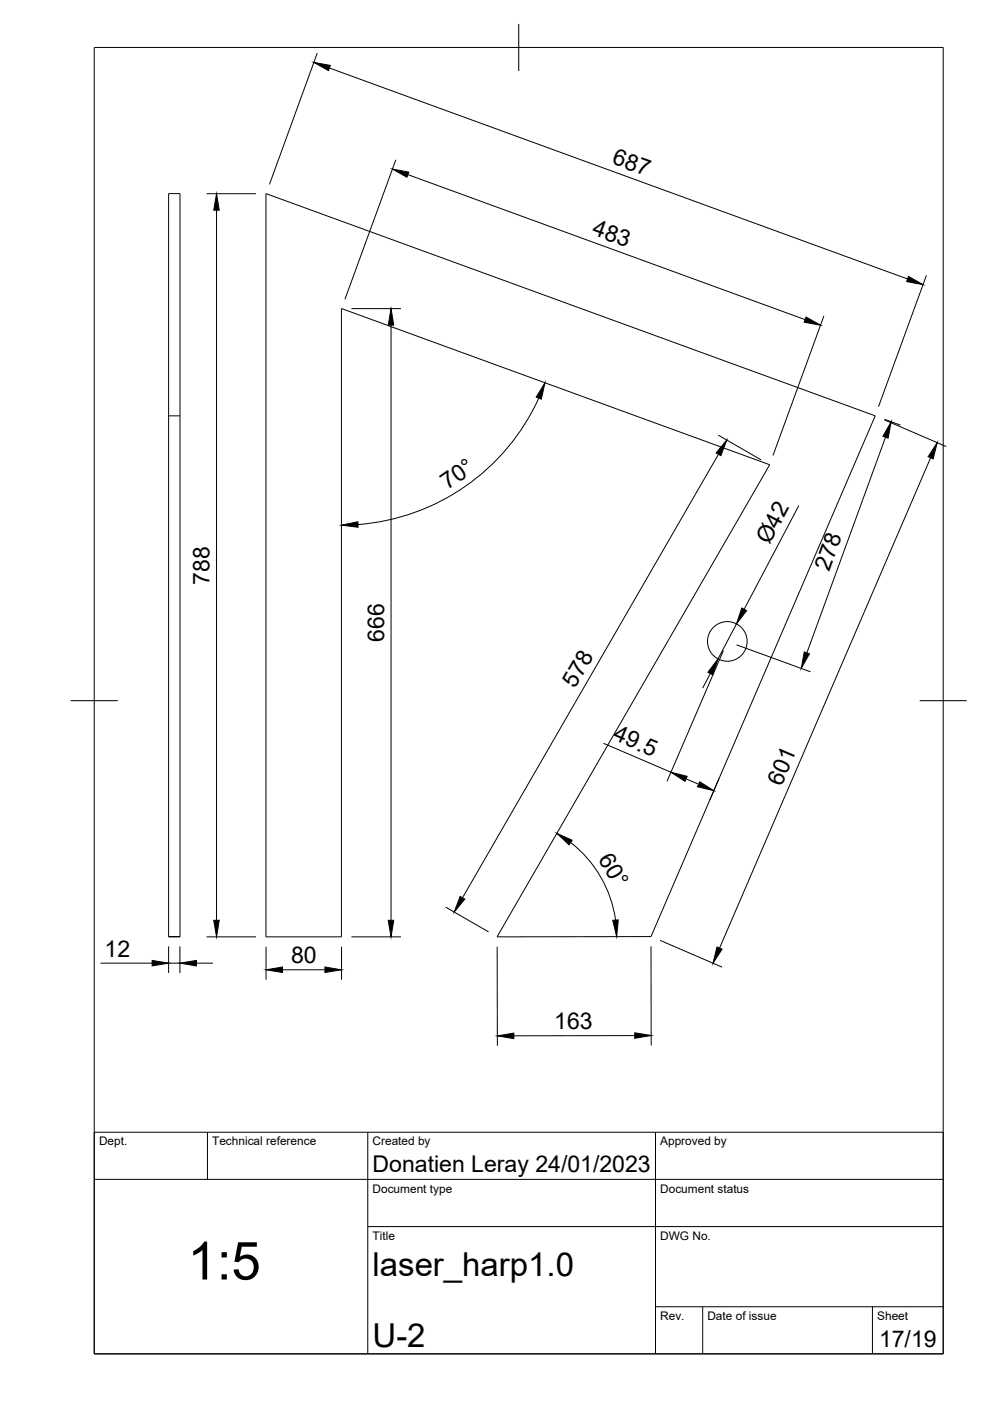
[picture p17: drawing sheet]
<svg xmlns="http://www.w3.org/2000/svg" width="210mm" height="297mm" viewBox="0 0 210 297" stroke-linecap="round" stroke-linejoin="round" font-family="sans-serif">
<defs><g id="words">
<text font-size="11.2" x="39.8" y="271.3">1:5</text>
<g font-size="7">
<text x="79" y="270.6">laser_harp1.0</text>
<text x="79" y="285.5">U-2</text>
</g>
<g font-size="4.9">
<text x="129.6" y="34.7" transform="rotate(20 129.6 34.7)">687</text>
<text x="125.3" y="49.6" transform="rotate(20 125.3 49.6)">483</text>
<text x="94.9" y="104" transform="rotate(-35 94.9 104)">70°</text>
<text x="163.2" y="115.6" transform="rotate(-62 163.2 115.6)">Ø42</text>
<text x="44.4" y="123.9" transform="rotate(-90 44.4 123.9)">788</text>
<text x="175.8" y="121.3" transform="rotate(-70 175.8 121.3)">278</text>
<text x="81.4" y="136.1" transform="rotate(-90 81.4 136.1)">666</text>
<text x="121.9" y="146.1" transform="rotate(-60 121.9 146.1)">578</text>
<text x="129.8" y="156.8" transform="rotate(23 129.8 156.8)">49.5</text>
<text x="165.7" y="166.8" transform="rotate(-67 165.7 166.8)">601</text>
<text x="126.8" y="182.1" transform="rotate(60 126.8 182.1)">60°</text>
<text x="22.2" y="202.8">12</text>
<text x="61.7" y="204.2">80</text>
<text x="117.5" y="218.1">163</text>
<text x="79" y="248.5">Donatien Leray 24/01/2023</text>
<text x="186.4" y="285.7">17/19</text>
</g>
<g font-size="2.5">
<text x="21" y="242.9">Dept.</text>
<text x="45" y="242.9">Technical reference</text>
<text x="79" y="242.9">Created by</text>
<text x="140" y="242.9">Approved by</text>
<text x="79" y="252.8">Document type</text>
<text x="140" y="252.8">Document status</text>
<text x="79" y="262.9">Title</text>
<text x="140" y="262.9">DWG No.</text>
<text x="140" y="279.9">Rev.</text>
<text x="150" y="279.9">Date of issue</text>
<text x="186" y="279.9">Sheet</text>
</g>
</g></defs>
<!-- layer: Visible -->
<g fill="none" stroke="#000" stroke-width=".21">
<path d="M35.8 41h2.4v157.6h-2.4zM56.4 41l129.2 47.2-47.6 110.4h-32.6l57.8-100.1-90.8-33.1v133.2h-16zM35.8 88.2h2.4M35.8 198.6h2.4"/>
<circle cx="154.2" cy="136" r="4.2"/>
</g>
<!-- layer: BORDER -->
<path d="M20 10.1h180v276.9h-180zM110 5.1v10M15 148.6h10M195 148.6h10" fill="none" stroke="#000" stroke-width=".21"/>
<!-- layer: TITLEBLOCK -->
<path d="M20 240.1h180v46.9h-180zM20 250h180M44 240.1v9.9M78 240.1v46.9M139 240.1v46.9M78 260.1h122M139 277.1h61M149 277.1v9.9M185 277.1v9.9" fill="none" stroke="#000" stroke-width=".21"/>
<!-- layer: FD_Dimensions -->
<g fill="none" stroke="#000" stroke-width=".21">
<path d="M67.3 11.2l-10.2 27.9M69.8 14.4l122.6 44.7M83.9 33.9l-10.8 29.6M86.5 37l84.2 30.8M43.8 41.1h10.5M45.9 44.6v150.5M196.4 58.4l-10.1 27.8M74.5 65.4h10.5M82.9 68.9v126.2M174.7 67l-10.8 29.6M114.2 84.4a45.9 45.9 0 0 1-38.3 26.8M152.3 92.3l9.1 5.2"/>
<path d="M152.3 96.3l-54.2 94M187.5 89l13.1 5.7M187.5 88.9l3.4 1.2M187.7 92.7l-16.6 45.7M197.3 97.1l-44.7 103.9M169.4 107.2l-11.6 22M153.4 137.9l-12 27.8M156.1 132.3l-3.9 7.4M156.2 136.7l15.7 5.7M128 157.6l14.3 6.1M150.6 142.8l-1.6 3.1M121 178.6a25.3 25.3 0 0 1 9.5 16.5"/>
<path d="M145.5 165.1l2.6 1.2M152.5 165l-2 4.6M43.8 198.6h10.5M74.5 198.6h10.5M94.5 192.3l9.1 5.3M140 199.4l13.1 5.6M21.3 204.2h11M35.8 200.6v5.7M35.8 204.2h2.3M38.1 200.6v5.7M41.7 204.2h3.4M56.4 200.7v7"/>
<path d="M59.9 205.6h9M72.4 200.7v7M105.4 200.7l.1 21M134.6 219.6h-25.7M138 200.6l.1 21.1"/>
</g>
<g fill="#000" stroke="#000" stroke-width=".21">
<path d="M66.5 13.2l3.5 .7-.4 1.1zM83.2 35.8l3.5 .7-.4 1.1zM45.9 41.1l.6 3.5h-1.2zM192.6 58.6l3.1 1.8-3.5-.7zM82.9 65.4l.6 3.5h-1.2zM170.9 67.2l3.1 1.7-3.5-.6zM115.5 81.2l-.7 3.4-1.1-.4zM154.1 93.3l-1.3 3.3-1-.6zM189 89.4l-.7 3.5-1.1-.4zM198.7 93.8l-.9 3.5-1-.5zM72.4 111.3l3.5-.7v1.2zM157.3 128.9l1 .6-2.2 2.8z"/>
<path d="M170.5 138.2l1.1 .4-1.7 3.1zM152.2 139.7l-1.1 3.4-1-.6zM118.1 176.7l3.2 1.4-.7 1zM142.3 163.7l3.4 .9-.5 1.1zM148.4 165.7l2.9 1.9-3.4-.8zM45.3 195.1h1.2l-.6 3.5zM82.3 195.1h1.2l-.6 3.5zM97.6 190.1l1 .5-2.3 2.8zM129.9 195.1l1.2-.1-.4 3.6zM32.3 203.6l3.5 .6-3.5 .6zM38.1 204.2l3.6-.6v1.2zM56.4 205.6l3.5-.6v1.2z"/>
<path d="M68.9 205l3.5 .6-3.5 .6zM105.5 219.6l3.4-.6v1.2zM134.6 219l3.5 .5-3.5 .6zM152 200.8l1.1 .4-1.9 3z"/>
</g>
<use href="#words"/>
</svg>
